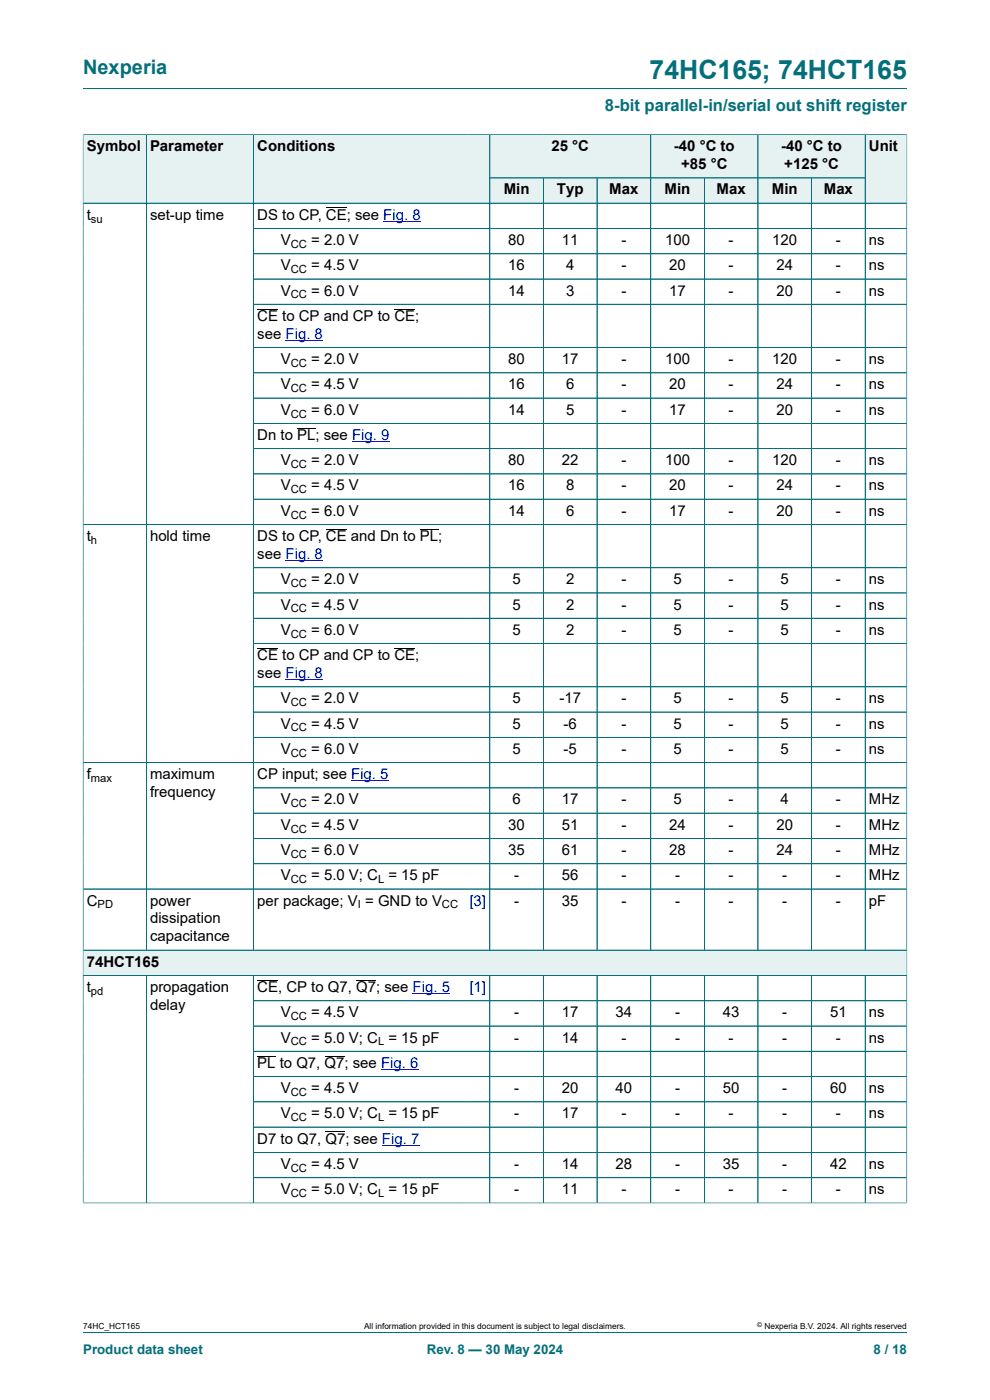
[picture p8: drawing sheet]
<svg xmlns="http://www.w3.org/2000/svg" width="210mm" height="297mm" viewBox="0 0 210 297" stroke-linecap="round" stroke-linejoin="round" font-family="sans-serif">
<defs><g id="words">
<text font-size="5.6" fill="#036f7b" x="137.8" y="16.8">74HC165; 74HCT165</text>
<text font-size="4.2" fill="#036f7b" x="17.6" y="15.6">Nexperia</text>
<text font-size="3.5" fill="#036f7b" x="128.3" y="23.7">8-bit parallel-in/serial out shift register</text>
<g font-size="3.2">
<text x="18.4" y="32.1">Symbol</text>
<text x="31.8" y="32.1">Parameter</text>
<text x="54.6" y="32.1">Conditions</text>
<text x="117" y="32.1">25 °C</text>
<text x="143" y="32.1">-40 °C to</text>
<text x="144.5" y="35.9">+85 °C</text>
<text x="165.7" y="32.1">-40 °C to</text>
<text x="166.4" y="35.9">+125 °C</text>
<text x="184.3" y="32.1">Unit</text>
<text x="106.9" y="41.3">Min</text>
<text x="118.1" y="41.3">Typ</text>
<text x="129.3" y="41.3">Max</text>
<text x="141" y="41.3">Min</text>
<text x="152" y="41.3">Max</text>
<text x="163.7" y="41.3">Min</text>
<text x="174.8" y="41.3">Max</text>
<text x="18.4" y="46.6">t</text>
<text x="31.8" y="46.6">set-up time</text>
<text x="54.6" y="46.6">DS to CP, CE; see Fig. 8</text>
<text x="59.6" y="52">V</text>
<text x="66" y="52">= 2.0 V</text>
<text x="107.8" y="52">80</text>
<text x="119.2" y="52">11</text>
<text x="131.8" y="52">-</text>
<text x="141.1" y="52">100</text>
<text x="154.6" y="52">-</text>
<text x="163.8" y="52">120</text>
<text x="177.3" y="52">-</text>
<text x="184.3" y="52">ns</text>
<text x="59.6" y="57.3">V</text>
<text x="66" y="57.3">= 4.5 V</text>
<text x="107.8" y="57.3">16</text>
<text x="120.1" y="57.3">4</text>
<text x="131.8" y="57.3">-</text>
<text x="142" y="57.3">20</text>
<text x="154.6" y="57.3">-</text>
<text x="164.7" y="57.3">24</text>
<text x="177.3" y="57.3">-</text>
<text x="184.3" y="57.3">ns</text>
<text x="59.6" y="62.7">V</text>
<text x="66" y="62.7">= 6.0 V</text>
<text x="107.8" y="62.7">14</text>
<text x="120.1" y="62.7">3</text>
<text x="131.8" y="62.7">-</text>
<text x="142" y="62.7">17</text>
<text x="154.6" y="62.7">-</text>
<text x="164.7" y="62.7">20</text>
<text x="177.3" y="62.7">-</text>
<text x="184.3" y="62.7">ns</text>
<text x="54.6" y="68.1">CE to CP and CP to CE;</text>
<text x="54.6" y="71.9">see Fig. 8</text>
<text x="59.6" y="77.2">V</text>
<text x="66" y="77.2">= 2.0 V</text>
<text x="107.8" y="77.2">80</text>
<text x="119.2" y="77.2">17</text>
<text x="131.8" y="77.2">-</text>
<text x="141.1" y="77.2">100</text>
<text x="154.6" y="77.2">-</text>
<text x="163.8" y="77.2">120</text>
<text x="177.3" y="77.2">-</text>
<text x="184.3" y="77.2">ns</text>
<text x="59.6" y="82.6">V</text>
<text x="66" y="82.6">= 4.5 V</text>
<text x="107.8" y="82.6">16</text>
<text x="120.1" y="82.6">6</text>
<text x="131.8" y="82.6">-</text>
<text x="142" y="82.6">20</text>
<text x="154.6" y="82.6">-</text>
<text x="164.7" y="82.6">24</text>
<text x="177.3" y="82.6">-</text>
<text x="184.3" y="82.6">ns</text>
<text x="59.6" y="88">V</text>
<text x="66" y="88">= 6.0 V</text>
<text x="107.8" y="88">14</text>
<text x="120.1" y="88">5</text>
<text x="131.8" y="88">-</text>
<text x="142" y="88">17</text>
<text x="154.6" y="88">-</text>
<text x="164.7" y="88">20</text>
<text x="177.3" y="88">-</text>
<text x="184.3" y="88">ns</text>
<text x="54.6" y="93.3">Dn to PL; see Fig. 9</text>
<text x="59.6" y="98.7">V</text>
<text x="66" y="98.7">= 2.0 V</text>
<text x="107.8" y="98.7">80</text>
<text x="119.2" y="98.7">22</text>
<text x="131.8" y="98.7">-</text>
<text x="141.1" y="98.7">100</text>
<text x="154.6" y="98.7">-</text>
<text x="163.8" y="98.7">120</text>
<text x="177.3" y="98.7">-</text>
<text x="184.3" y="98.7">ns</text>
<text x="59.6" y="104">V</text>
<text x="66" y="104">= 4.5 V</text>
<text x="107.8" y="104">16</text>
<text x="120.1" y="104">8</text>
<text x="131.8" y="104">-</text>
<text x="142" y="104">20</text>
<text x="154.6" y="104">-</text>
<text x="164.7" y="104">24</text>
<text x="177.3" y="104">-</text>
<text x="184.3" y="104">ns</text>
<text x="59.6" y="109.4">V</text>
<text x="66" y="109.4">= 6.0 V</text>
<text x="107.8" y="109.4">14</text>
<text x="120.1" y="109.4">6</text>
<text x="131.8" y="109.4">-</text>
<text x="142" y="109.4">17</text>
<text x="154.6" y="109.4">-</text>
<text x="164.7" y="109.4">20</text>
<text x="177.3" y="109.4">-</text>
<text x="184.3" y="109.4">ns</text>
<text x="18.4" y="114.8">t</text>
<text x="31.8" y="114.8">hold time</text>
<text x="54.6" y="114.8">DS to CP, CE and Dn to PL;</text>
<text x="54.6" y="118.6">see Fig. 8</text>
<text x="59.6" y="123.9">V</text>
<text x="66" y="123.9">= 2.0 V</text>
<text x="108.7" y="123.9">5</text>
<text x="120.1" y="123.9">2</text>
<text x="131.8" y="123.9">-</text>
<text x="142.8" y="123.9">5</text>
<text x="154.6" y="123.9">-</text>
<text x="165.6" y="123.9">5</text>
<text x="177.3" y="123.9">-</text>
<text x="184.3" y="123.9">ns</text>
<text x="59.6" y="129.3">V</text>
<text x="66" y="129.3">= 4.5 V</text>
<text x="108.7" y="129.3">5</text>
<text x="120.1" y="129.3">2</text>
<text x="131.8" y="129.3">-</text>
<text x="142.8" y="129.3">5</text>
<text x="154.6" y="129.3">-</text>
<text x="165.6" y="129.3">5</text>
<text x="177.3" y="129.3">-</text>
<text x="184.3" y="129.3">ns</text>
<text x="59.6" y="134.7">V</text>
<text x="66" y="134.7">= 6.0 V</text>
<text x="108.7" y="134.7">5</text>
<text x="120.1" y="134.7">2</text>
<text x="131.8" y="134.7">-</text>
<text x="142.8" y="134.7">5</text>
<text x="154.6" y="134.7">-</text>
<text x="165.6" y="134.7">5</text>
<text x="177.3" y="134.7">-</text>
<text x="184.3" y="134.7">ns</text>
<text x="54.6" y="140">CE to CP and CP to CE;</text>
<text x="54.6" y="143.8">see Fig. 8</text>
<text x="59.6" y="149.2">V</text>
<text x="66" y="149.2">= 2.0 V</text>
<text x="108.7" y="149.2">5</text>
<text x="118.7" y="149.2">-17</text>
<text x="131.8" y="149.2">-</text>
<text x="142.8" y="149.2">5</text>
<text x="154.6" y="149.2">-</text>
<text x="165.6" y="149.2">5</text>
<text x="177.3" y="149.2">-</text>
<text x="184.3" y="149.2">ns</text>
<text x="59.6" y="154.6">V</text>
<text x="66" y="154.6">= 4.5 V</text>
<text x="108.7" y="154.6">5</text>
<text x="119.6" y="154.6">-6</text>
<text x="131.8" y="154.6">-</text>
<text x="142.8" y="154.6">5</text>
<text x="154.6" y="154.6">-</text>
<text x="165.6" y="154.6">5</text>
<text x="177.3" y="154.6">-</text>
<text x="184.3" y="154.6">ns</text>
<text x="59.6" y="159.9">V</text>
<text x="66" y="159.9">= 6.0 V</text>
<text x="108.7" y="159.9">5</text>
<text x="119.6" y="159.9">-5</text>
<text x="131.8" y="159.9">-</text>
<text x="142.8" y="159.9">5</text>
<text x="154.6" y="159.9">-</text>
<text x="165.6" y="159.9">5</text>
<text x="177.3" y="159.9">-</text>
<text x="184.3" y="159.9">ns</text>
<text x="18.4" y="165.3">f</text>
<text x="31.8" y="165.3">maximum</text>
<text x="54.6" y="165.3">CP input; see Fig. 5</text>
<text x="31.8" y="169.1">frequency</text>
<text x="59.6" y="170.6">V</text>
<text x="66" y="170.6">= 2.0 V</text>
<text x="108.7" y="170.6">6</text>
<text x="119.2" y="170.6">17</text>
<text x="131.8" y="170.6">-</text>
<text x="142.8" y="170.6">5</text>
<text x="154.6" y="170.6">-</text>
<text x="165.6" y="170.6">4</text>
<text x="177.3" y="170.6">-</text>
<text x="184.3" y="170.6">MHz</text>
<text x="59.6" y="176">V</text>
<text x="66" y="176">= 4.5 V</text>
<text x="107.8" y="176">30</text>
<text x="119.2" y="176">51</text>
<text x="131.8" y="176">-</text>
<text x="142" y="176">24</text>
<text x="154.6" y="176">-</text>
<text x="164.7" y="176">20</text>
<text x="177.3" y="176">-</text>
<text x="184.3" y="176">MHz</text>
<text x="59.6" y="181.4">V</text>
<text x="66" y="181.4">= 6.0 V</text>
<text x="107.8" y="181.4">35</text>
<text x="119.2" y="181.4">61</text>
<text x="131.8" y="181.4">-</text>
<text x="142" y="181.4">28</text>
<text x="154.6" y="181.4">-</text>
<text x="164.7" y="181.4">24</text>
<text x="177.3" y="181.4">-</text>
<text x="184.3" y="181.4">MHz</text>
<text x="59.6" y="186.7">V</text>
<text x="66" y="186.7">= 5.0 V; C = 15 pF</text>
<text x="109.1" y="186.7">-</text>
<text x="119.2" y="186.7">56</text>
<text x="131.8" y="186.7">-</text>
<text x="143.2" y="186.7">-</text>
<text x="154.6" y="186.7">-</text>
<text x="165.9" y="186.7">-</text>
<text x="177.3" y="186.7">-</text>
<text x="184.3" y="186.7">MHz</text>
<text x="18.4" y="192.1">C</text>
<text x="31.8" y="192.1">power</text>
<text x="31.8" y="195.9">dissipation</text>
<text x="54.6" y="192.1">per package; V = GND to V</text>
<text x="109.1" y="192.1">-</text>
<text x="119.2" y="192.1">35</text>
<text x="131.8" y="192.1">-</text>
<text x="143.2" y="192.1">-</text>
<text x="154.6" y="192.1">-</text>
<text x="165.9" y="192.1">-</text>
<text x="177.3" y="192.1">-</text>
<text x="184.3" y="192.1">pF</text>
<text x="31.8" y="199.7">capacitance</text>
<text x="18.4" y="205.1">74HCT165</text>
<text x="18.4" y="210.4">t</text>
<text x="31.8" y="210.4">propagation</text>
<text x="31.8" y="214.3">delay</text>
<text x="54.6" y="210.4">CE, CP to Q7, Q7; see Fig. 5</text>
<text x="59.6" y="215.8">V</text>
<text x="66" y="215.8">= 4.5 V</text>
<text x="109.1" y="215.8">-</text>
<text x="119.2" y="215.8">17</text>
<text x="130.6" y="215.8">34</text>
<text x="143.2" y="215.8">-</text>
<text x="153.3" y="215.8">43</text>
<text x="165.9" y="215.8">-</text>
<text x="176.1" y="215.8">51</text>
<text x="184.3" y="215.8">ns</text>
<text x="59.6" y="221.2">V</text>
<text x="66" y="221.2">= 5.0 V; C = 15 pF</text>
<text x="109.1" y="221.2">-</text>
<text x="119.2" y="221.2">14</text>
<text x="131.8" y="221.2">-</text>
<text x="143.2" y="221.2">-</text>
<text x="154.6" y="221.2">-</text>
<text x="165.9" y="221.2">-</text>
<text x="177.3" y="221.2">-</text>
<text x="184.3" y="221.2">ns</text>
<text x="54.6" y="226.5">PL to Q7, Q7; see Fig. 6</text>
<text x="59.6" y="231.9">V</text>
<text x="66" y="231.9">= 4.5 V</text>
<text x="109.1" y="231.9">-</text>
<text x="119.2" y="231.9">20</text>
<text x="130.6" y="231.9">40</text>
<text x="143.2" y="231.9">-</text>
<text x="153.3" y="231.9">50</text>
<text x="165.9" y="231.9">-</text>
<text x="176.1" y="231.9">60</text>
<text x="184.3" y="231.9">ns</text>
<text x="59.6" y="237.3">V</text>
<text x="66" y="237.3">= 5.0 V; C = 15 pF</text>
<text x="109.1" y="237.3">-</text>
<text x="119.2" y="237.3">17</text>
<text x="131.8" y="237.3">-</text>
<text x="143.2" y="237.3">-</text>
<text x="154.6" y="237.3">-</text>
<text x="165.9" y="237.3">-</text>
<text x="177.3" y="237.3">-</text>
<text x="184.3" y="237.3">ns</text>
<text x="54.6" y="242.6">D7 to Q7, Q7; see Fig. 7</text>
<text x="59.6" y="248">V</text>
<text x="66" y="248">= 4.5 V</text>
<text x="109.1" y="248">-</text>
<text x="119.2" y="248">14</text>
<text x="130.6" y="248">28</text>
<text x="143.2" y="248">-</text>
<text x="153.3" y="248">35</text>
<text x="165.9" y="248">-</text>
<text x="176.1" y="248">42</text>
<text x="184.3" y="248">ns</text>
<text x="59.6" y="253.3">V</text>
<text x="66" y="253.3">= 5.0 V; C = 15 pF</text>
<text x="109.1" y="253.3">-</text>
<text x="119.2" y="253.3">11</text>
<text x="131.8" y="253.3">-</text>
<text x="143.2" y="253.3">-</text>
<text x="154.6" y="253.3">-</text>
<text x="165.9" y="253.3">-</text>
<text x="177.3" y="253.3">-</text>
<text x="184.3" y="253.3">ns</text>
</g>
<g font-size="3.2" fill="#00f">
<text x="99.6" y="192.1">[3]</text>
<text x="99.6" y="210.4">[1]</text>
</g>
<g font-size="2.8" fill="#036f7b">
<text x="17.6" y="287.2">Product data sheet</text>
<text x="90.5" y="287.2">Rev. 8 — 30 May 2024</text>
<text x="185.3" y="287.2">8 / 18</text>
</g>
<g font-size="2.4">
<text x="19.3" y="47.2">su</text>
<text x="61.7" y="52.6">CC</text>
<text x="61.7" y="58">CC</text>
<text x="61.7" y="63.3">CC</text>
<text x="61.7" y="77.9">CC</text>
<text x="61.7" y="83.2">CC</text>
<text x="61.7" y="88.6">CC</text>
<text x="61.7" y="99.3">CC</text>
<text x="61.7" y="104.7">CC</text>
<text x="61.7" y="110">CC</text>
<text x="19.3" y="115.4">h</text>
<text x="61.7" y="124.6">CC</text>
<text x="61.7" y="129.9">CC</text>
<text x="61.7" y="135.3">CC</text>
<text x="61.7" y="149.8">CC</text>
<text x="61.7" y="155.2">CC</text>
<text x="61.7" y="160.5">CC</text>
<text x="19.3" y="165.9">max</text>
<text x="61.7" y="171.3">CC</text>
<text x="61.7" y="176.6">CC</text>
<text x="61.7" y="182">CC</text>
<text x="61.7" y="187.4">CC</text>
<text x="80.2" y="187.4">L</text>
<text x="20.7" y="192.7">PD</text>
<text x="75.9" y="192.7">I</text>
<text x="93.8" y="192.7">CC</text>
<text x="19.3" y="211.1">pd</text>
<text x="61.7" y="216.4">CC</text>
<text x="61.7" y="221.8">CC</text>
<text x="80.2" y="221.8">L</text>
<text x="61.7" y="232.5">CC</text>
<text x="61.7" y="237.9">CC</text>
<text x="80.2" y="237.9">L</text>
<text x="61.7" y="248.6">CC</text>
<text x="61.7" y="254">CC</text>
<text x="80.2" y="254">L</text>
</g>
<g font-size="1.8">
<text x="17.6" y="282">74HC_HCT165</text>
<text x="77.2" y="282">All information provided in this document is subject to legal disclaimers.</text>
<text x="162.2" y="282">Nexperia B.V. 2024. All rights reserved</text>
</g>
<text font-size="1.4" x="160.6" y="281.6">©</text>
</g></defs>
<path d="M17.6 18.8h174.8M103.9 28.6h34.1v9.1h-34.1z" fill="none" stroke="#036f7b" stroke-width=".21"/>
<path d="M104 28.6h34v9.1h-34z" fill="#e6f1f2"/>
<path d="M138 28.6h22.8v9.1h-22.8z" fill="none" stroke="#036f7b" stroke-width=".21"/>
<path d="M138.1 28.6h22.6v9.1h-22.6z" fill="#e6f1f2"/>
<path d="M160.8 28.6h22.7v9.1h-22.7z" fill="none" stroke="#036f7b" stroke-width=".21"/>
<path d="M160.9 28.6h22.6v9.1h-22.6z" fill="#e6f1f2"/>
<path d="M17.6 28.5v14.6h13.4v-14.5h-13.4" fill="none" stroke="#036f7b" stroke-width=".21"/>
<path d="M17.7 28.6h13.3v14.4h-13.3z" fill="#e6f1f2"/>
<path d="M31 28.6h22.8v14.5h-22.8z" fill="none" stroke="#036f7b" stroke-width=".21"/>
<path d="M31.1 28.6h22.6v14.4h-22.6z" fill="#e6f1f2"/>
<path d="M99.3 28.6h-45.5v14.5h45.5" fill="none" stroke="#036f7b" stroke-width=".21"/>
<path d="M53.9 28.6h45.4v14.4h-45.4z" fill="#e6f1f2"/>
<path d="M99.3 28.6h4.6v14.5h-4.6" fill="none" stroke="#036f7b" stroke-width=".21"/>
<g fill="#e6f1f2">
<path d="M99.3 28.6h4.5v14.4h-4.5z"/>
<path d="M104 37.8h11.2v5.2h-11.2z"/>
</g>
<path d="M103.9 37.7h11.4v5.4h-11.4z" fill="none" stroke="#036f7b" stroke-width=".21"/>
<path d="M115.3 37.8h11.3v5.2h-11.3z" fill="#e6f1f2"/>
<path d="M115.3 37.7h11.4v5.4h-11.4z" fill="none" stroke="#036f7b" stroke-width=".21"/>
<path d="M126.7 37.8h11.3v5.2h-11.3z" fill="#e6f1f2"/>
<path d="M126.7 37.7h11.3v5.4h-11.3z" fill="none" stroke="#036f7b" stroke-width=".21"/>
<path d="M138.1 37.8h11.2v5.2h-11.2z" fill="#e6f1f2"/>
<path d="M138 37.7h11.4v5.4h-11.4z" fill="none" stroke="#036f7b" stroke-width=".21"/>
<path d="M149.5 37.8h11.2v5.2h-11.2z" fill="#e6f1f2"/>
<path d="M149.4 37.7h11.4v5.4h-11.4z" fill="none" stroke="#036f7b" stroke-width=".21"/>
<path d="M160.9 37.8h11.2v5.2h-11.2z" fill="#e6f1f2"/>
<path d="M160.8 37.7h11.4v5.4h-11.4z" fill="none" stroke="#036f7b" stroke-width=".21"/>
<path d="M172.2 37.8h11.3v5.2h-11.3z" fill="#e6f1f2"/>
<path d="M192.4 28.5v14.6h-20.2v-5.4h11.3M192.4 28.6h-8.9v14.5" fill="none" stroke="#036f7b" stroke-width=".21"/>
<path d="M183.6 28.6h8.7v14.4h-8.7z" fill="#e6f1f2"/>
<g fill="none" stroke="#036f7b" stroke-width=".21">
<path d="M17.6 43.1h174.8v163.8h-174.8zM31 43.1v158.5M53.8 48.5h138.6M53.8 53.8h138.6M53.8 43.1v158.5M103.9 43.1v158.5M115.3 43.1v158.5M126.7 43.1v158.5M138 43.1v158.5M149.4 43.1v158.5M160.8 43.1v158.5M172.2 43.1v158.5"/>
<path d="M183.5 43.1v158.5M192.4 59.2h-138.6M53.8 64.6h138.6M53.8 73.7h138.6M53.8 79.1h138.6M53.8 84.5h138.6M53.8 95.2h138.6M192.4 89.8h-138.6M17.6 111.3h174.8M53.8 105.9h138.6M192.4 100.5h-138.6M53.8 120.4h138.6"/>
<path d="M53.8 125.8h138.6M53.8 131.2h138.6M53.8 136.5h138.6M53.8 145.7h138.6M53.8 151.1h138.6M53.8 156.4h138.6M17.6 161.8h174.8M53.8 167.1h138.6M53.8 172.5h138.6M53.8 177.9h138.6M17.6 188.6h174.8M53.8 183.2h138.6"/>
<path d="M192.4 201.6h-174.8"/>
</g>
<path d="M69.1 44.1h4.5M54.6 65.6h4.4M83.7 65.6h4.4M63 90.8h3.9M69.1 112.3h4.5M89.1 112.3h3.8M54.6 137.5h4.4M83.7 137.5h4.4" fill="none" stroke="#000" stroke-width=".21"/>
<path d="M81.3 46.9h7.9M60.6 72.2h7.9M74.7 93.7h7.9M60.6 118.9h7.9M60.6 144.2h7.9M74.5 165.6h7.9" fill="none" stroke="#00f" stroke-width=".21"/>
<path d="M17.7 201.6h174.6v5.3h-174.6z" fill="#e6f1f2"/>
<g fill="none" stroke="#036f7b" stroke-width=".21">
<path d="M17.6 28.6v226.7M17.7 28.6h174.6M31 28.6v172.9M53.8 28.6v172.9M103.9 28.6v172.9M104 37.7h79.5M115.3 37.8v163.7M126.7 37.8v163.7M138 28.6v172.9M149.4 37.8v163.7M160.8 28.6v172.9M172.2 37.8v163.7"/>
<path d="M183.5 28.6v172.9M192.4 28.6v226.7M17.7 43.1h174.6M53.9 48.5h138.4M53.9 53.8h138.4M53.9 59.2h138.4M53.9 64.6h138.4M53.9 73.7h138.4M53.9 79.1h138.4M53.9 84.5h138.4M53.9 89.8h138.4M53.9 95.2h138.4"/>
<path d="M17.7 111.3h174.6M53.9 100.5h138.4M53.9 105.9h138.4M53.9 120.4h138.4M53.9 125.8h138.4M53.9 131.2h138.4M53.9 136.5h138.4M53.9 145.7h138.4M53.9 151.1h138.4M53.9 156.4h138.4M17.7 161.8h174.6M53.9 167.1h138.4"/>
<path d="M53.9 172.5h138.4M53.9 177.9h138.4M17.7 188.6h174.6M53.9 183.2h138.4M17.6 206.9h174.8M17.7 201.6h174.6M31 206.9v48.3M53.8 217.7h138.6M53.8 206.9v48.3M103.9 206.9v48.3M115.3 206.9v48.3M126.7 206.9v48.3"/>
<path d="M138 206.9v48.3M149.4 206.9v48.3M160.8 206.9v48.3M172.2 206.9v48.3M183.5 206.9v48.3M192.4 212.3h-138.6M53.8 223h138.6M53.8 228.4h138.6M53.8 233.8h138.6M192.4 239.1h-138.6M53.8 244.5h138.6M53.8 249.8h138.6"/>
<path d="M192.4 255.2h-174.8M17.6 282.6h174.8"/>
</g>
<path d="M54.6 207.9h4.4M75.5 207.9h4.3M54.6 224h3.9M68.9 224h4.2M69 240.1h4.3" fill="none" stroke="#000" stroke-width=".21"/>
<path d="M87.5 210.8h8M80.8 226.9h8M81 242.9h7.9" fill="none" stroke="#00f" stroke-width=".21"/>
<use href="#words"/>
</svg>
